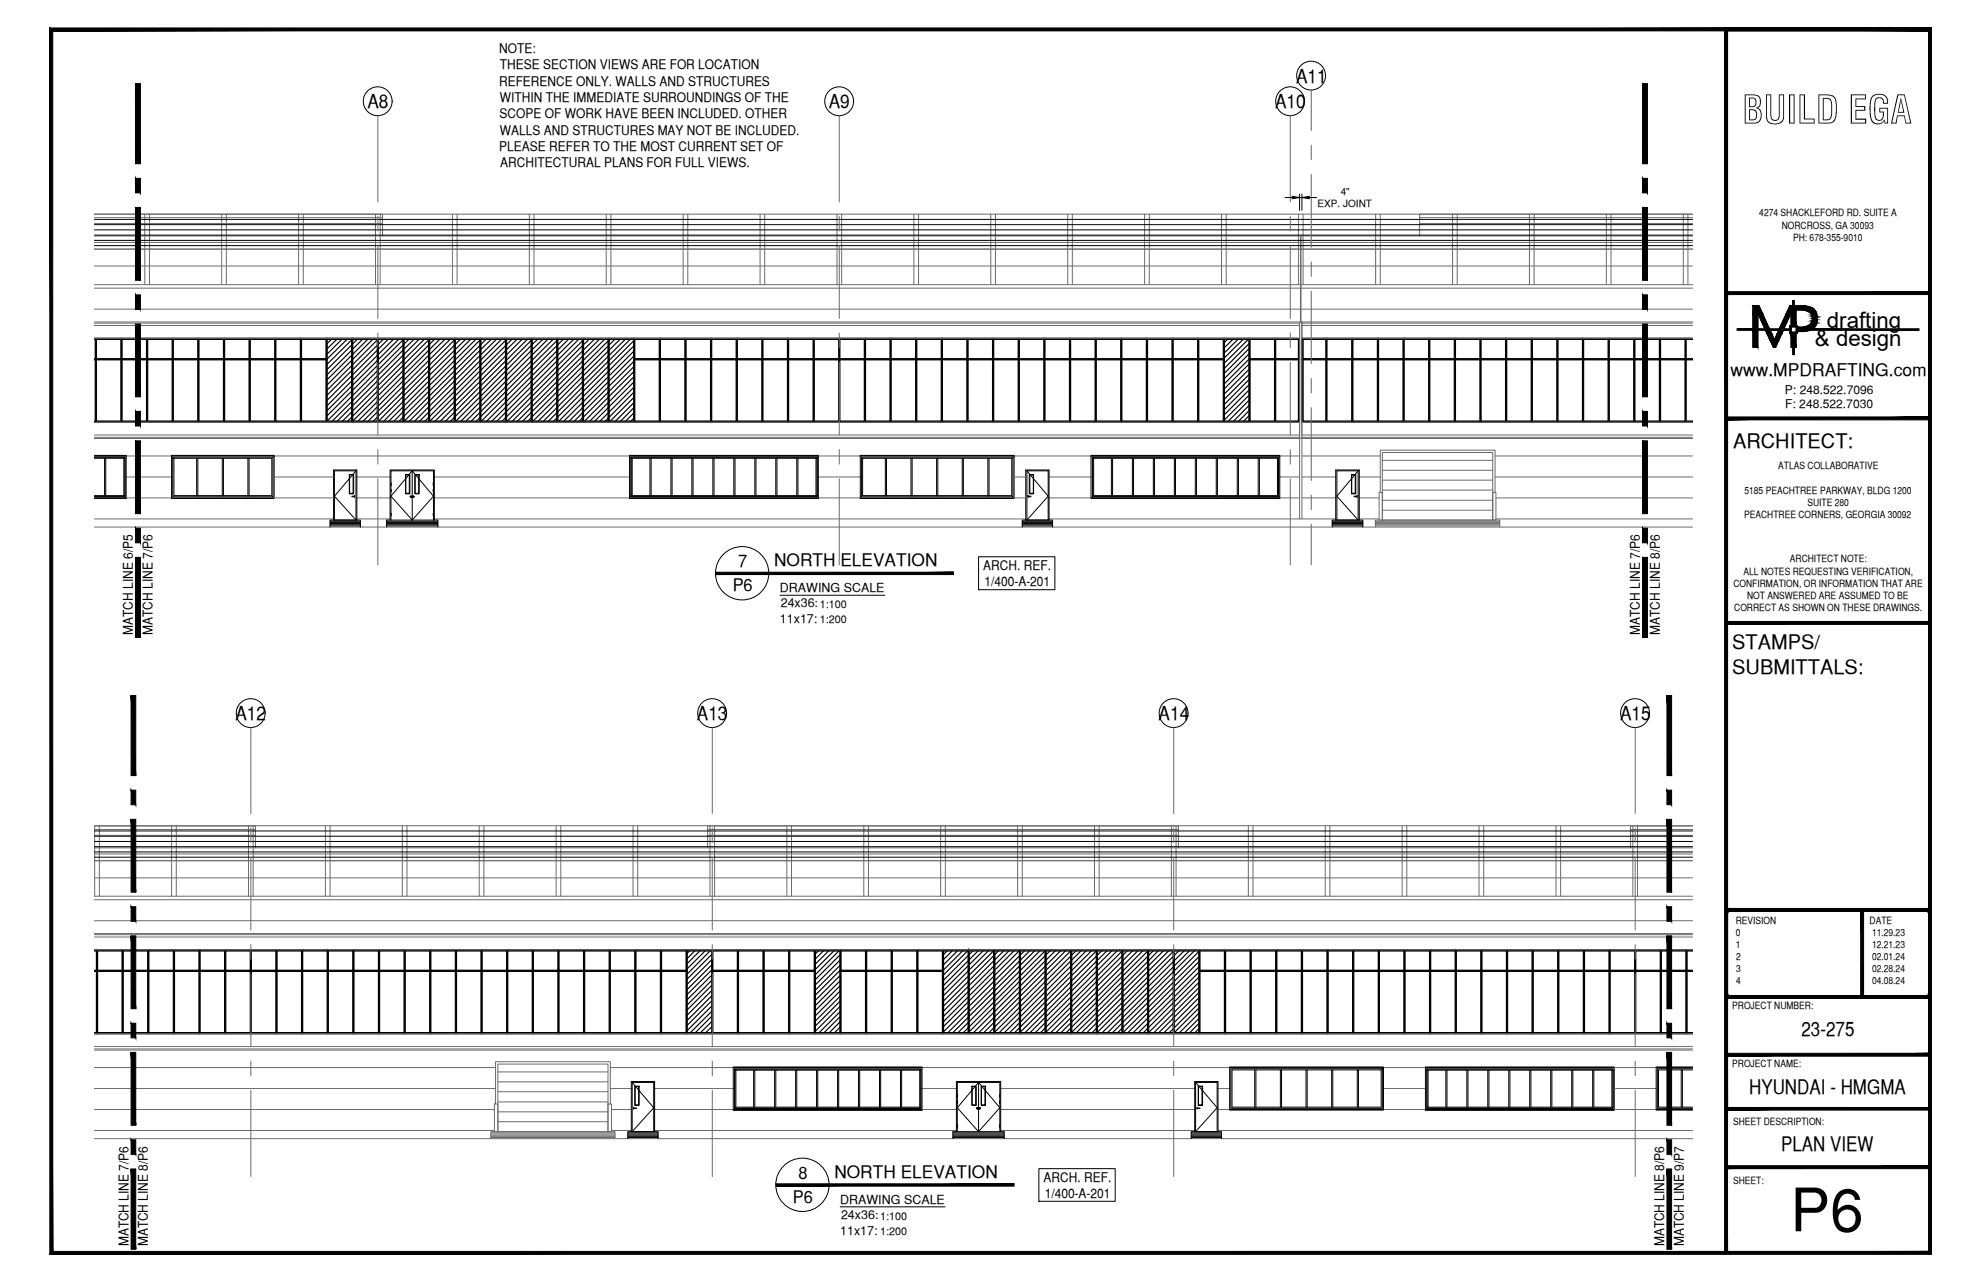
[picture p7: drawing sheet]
<svg xmlns="http://www.w3.org/2000/svg" width="432mm" height="279mm" viewBox="0 0 432 279" stroke-linecap="round" stroke-linejoin="round" font-family="sans-serif">
<defs><g id="words">
<text font-size="13.1" x="390.2" y="268.4">P6</text>
<text font-size="8.5" x="379.8" y="26.9">BUILD EGA</text>
<g font-size="4.9">
<text x="398.2" y="71.5">drafting</text>
<text x="395.6" y="75.5">&amp; design</text>
</g>
<g font-size="4.4">
<text x="377.8" y="97.5">ARCHITECT:</text>
<text x="377.6" y="141.5">STAMPS/</text>
<text x="377.6" y="146.9">SUBMITTALS:</text>
<text x="392.7" y="225.8">23-275</text>
<text x="381.3" y="238.5">HYUNDAI - HMGMA</text>
<text x="388.2" y="250.8">PLAN VIEW</text>
</g>
<g font-size="4.2">
<text x="80.1" y="23.6">A8</text>
<text x="180.7" y="23.6">A9</text>
<text x="277.9" y="23.6">A10</text>
<text x="282.5" y="18">A11</text>
<text x="51.3" y="157">A12</text>
<text x="151.9" y="156.9">A13</text>
<text x="252.5" y="157">A14</text>
<text x="353.1" y="156.9">A15</text>
</g>
<g font-size="3.8">
<text x="377.2" y="82">www.MPDRAFTING.com</text>
<text x="160.9" y="123.6">7</text>
<text x="168.7" y="123.4">NORTH ELEVATION</text>
<text x="159.7" y="128.8">P6</text>
<text x="174.1" y="256.9">8</text>
<text x="181.9" y="256.7">NORTH ELEVATION</text>
<text x="172.8" y="262.1">P6</text>
</g>
<g font-size="2.9">
<text x="108.8" y="11.6">NOTE:</text>
<text x="109" y="15.1">THESE SECTION VIEWS ARE FOR LOCATION</text>
<text x="108.8" y="18.7">REFERENCE ONLY. WALLS AND STRUCTURES</text>
<text x="109" y="22.2">WITHIN THE IMMEDIATE SURROUNDINGS OF THE</text>
<text x="108.9" y="25.8">SCOPE OF WORK HAVE BEEN INCLUDED. OTHER</text>
<text x="109" y="29.3">WALLS AND STRUCTURES MAY NOT BE INCLUDED.</text>
<text x="108.8" y="32.9">PLEASE REFER TO THE MOST CURRENT SET OF</text>
<text x="109" y="36.4">ARCHITECTURAL PLANS FOR FULL VIEWS.</text>
<text x="214.3" y="124.3">ARCH. REF.</text>
<text x="214.6" y="127.8">1/400-A-201</text>
<text x="29" y="138.4" transform="rotate(-90 29 138.4)">MATCH LINE 6/P5</text>
<text x="33.3" y="138.4" transform="rotate(-90 33.3 138.4)">MATCH LINE 7/P6</text>
<text x="357.4" y="138.4" transform="rotate(-90 357.4 138.4)">MATCH LINE 7/P6</text>
<text x="361.8" y="138.4" transform="rotate(-90 361.8 138.4)">MATCH LINE 8/P6</text>
<text x="227.5" y="257.6">ARCH. REF.</text>
<text x="227.7" y="261">1/400-A-201</text>
<text x="28" y="271.7" transform="rotate(-90 28 271.7)">MATCH LINE 7/P6</text>
<text x="32.3" y="271.7" transform="rotate(-90 32.3 271.7)">MATCH LINE 8/P6</text>
<text x="362.8" y="271.7" transform="rotate(-90 362.8 271.7)">MATCH LINE 8/P6</text>
<text x="367" y="271.7" transform="rotate(-90 367 271.7)">MATCH LINE 9/P7</text>
</g>
<g font-size="2.7">
<text x="170" y="129.1">DRAWING SCALE</text>
<text x="170" y="135.7">11x17:</text>
<text x="170.2" y="132.4">24x36:</text>
<text x="183.1" y="262.4">DRAWING SCALE</text>
<text x="183.1" y="269">11x17:</text>
<text x="183.3" y="265.7">24x36:</text>
</g>
<g font-size="2.6">
<text x="389.1" y="85.8">P: 248.522.7096</text>
<text x="389.1" y="89">F: 248.522.7030</text>
</g>
<g font-size="2.4">
<text x="178.7" y="132.5">1:100</text>
<text x="178.7" y="135.8">1:200</text>
<text x="191.8" y="265.8">1:100</text>
<text x="191.8" y="269">1:200</text>
</g>
<g font-size="2.2">
<text x="287.2" y="45.1">EXP. JOINT</text>
<text x="292.2" y="42.5">4&quot;</text>
<text x="383.5" y="47.1">4274 SHACKLEFORD RD. SUITE A</text>
<text x="388.4" y="49.8">NORCROSS, GA 30093</text>
<text x="390.8" y="52.5">PH: 678-355-9010</text>
<text x="380.2" y="107.6">5185 PEACHTREE PARKWAY, BLDG 1200</text>
<text x="387.6" y="102.3">ATLAS COLLABORATIVE</text>
<text x="380.2" y="113">PEACHTREE CORNERS, GEORGIA 30092</text>
<text x="394" y="110.3">SUITE 280</text>
<text x="380" y="125.2">ALL NOTES REQUESTING VERIFICATION,</text>
<text x="390.1" y="122.6">ARCHITECT NOTE:</text>
<text x="377.8" y="127.9">CONFIRMATION, OR INFORMATION THAT ARE</text>
<text x="380.8" y="130.6">NOT ANSWERED ARE ASSUMED TO BE</text>
<text x="378" y="133.2">CORRECT AS SHOWN ON THESE DRAWINGS.</text>
<text x="378.3" y="201.3">REVISION</text>
<text x="378.4" y="204">0</text>
<text x="407.5" y="201.3">DATE</text>
<text x="408" y="204">11.29.23</text>
<text x="378.3" y="206.6">1</text>
<text x="378.5" y="209.2">2</text>
<text x="408" y="206.6">12.21.23</text>
<text x="408" y="209.2">02.01.24</text>
<text x="378.5" y="211.9">3</text>
<text x="378.5" y="214.5">4</text>
<text x="408" y="211.9">02.28.24</text>
<text x="408" y="214.5">04.08.24</text>
<text x="377.6" y="219.9">PROJECT NUMBER:</text>
<text x="377.6" y="232.5">PROJECT NAME:</text>
<text x="377.8" y="245.2">SHEET DESCRIPTION:</text>
<text x="377.8" y="257.9">SHEET:</text>
</g>
</g></defs>
<!-- layer: LIGHT_2 -->
<g fill="none" stroke="#6c6c6c" stroke-width=".22">
<path d="M20.6 46.7h62.8v4.7M20.6 48.7h62.8M20.6 47.4h62.8M20.6 52.8h262.9M20.6 54.3h262.9M20.6 58h262.9M20.6 51.4h348.3M283.5 51.4v18.8M283.6 52.8h85.3M283.6 54.3h85.3M283.6 58h85.3M283.6 51.4v18.8"/>
<path d="M309.4 48.7h59.5M309.4 47.4h59.5M368.9 46.7h-59.5v4.7M20.6 70.2h262.7v3.5h-262.7M20.6 62.8h262.9M20.6 62h262.9M20.6 67.4h348.3M20.6 70.9h262.7M20.6 70.4h262.7M283.3 70.2h.5v25.4h-.5zM283.6 62.8h85.3M283.6 62h85.3"/>
<path d="M283.8 70.9h85.1M283.8 70.4h85.1M368.9 70.2h-85.1v3.5h85.1M20.6 92h262.7v3.6h-262.7M20.6 95.3h262.7M20.6 94.8h262.7M27.5 99.4h9.9M59.8 99.4h77.4M178.4 99.4h9.1M221 99.4h16.8M279 99.4h4.3M283.3 95.6v17.5"/>
<path d="M283.8 99.4h17.1M283.8 95.3h85.1M283.8 94.8h85.1M283.8 95.6v17.5M301.3 98.6h24.1v14.7h-24.1zM325.9 99.4h43M368.9 92h-85.1v3.6h85.1M20.6 113.1h52.1M20.6 114.9h348.3M27.5 108.5h9.9M27.5 103.9h9.9M59.8 108.5h12.9"/>
<path d="M59.8 103.9h12.9M77.8 113.1h7.2M77.8 108.5h7.2M77.8 103.9h7.2M94.7 113.1h128.9M94.7 108.5h42.5M94.7 103.9h42.5M178.4 108.5h9.1M178.4 103.9h9.1M221 108.5h2.6M221 103.9h2.6M228.7 113.1h62.4"/>
<path d="M228.7 108.5h9.1M228.7 103.9h9.1M266.5 108.5h16.8M279 103.9h4.3M283.8 108.5h7.3M283.8 103.9h7.3M296.3 113.1h4.3M296.3 108.5h4.3M296.3 103.9h4.6M299.8 114.9v-1.6h27.1v1.6M299.8 113.6h27.1M299.8 113.9h27.1"/>
<path d="M299.8 114.1h27.1M299.8 114.4h27.1M299.8 114.6h27.1M300.6 107.3h.7v6h-.7zM300.9 107.3v-9.2h25v9.2M301.3 111.2h24.1M301.3 109h24.1M301.3 106.8h24.1M301.3 104.6h24.1M301.3 102.5h24.1M301.3 100.3h24.1M325.4 107.3h.7v6h-.7z"/>
<path d="M325.9 103.9h43M326.1 113.1h42.8M326.1 108.5h42.8M20.6 196.1h348.3M20.6 195.3h348.3M20.6 180h35.1v4.8M20.6 182.1h35.1M20.6 186.1h348.3M20.6 187.6h348.3M20.6 191.3h348.3M20.6 180.8h35.1M20.6 184.8h348.3"/>
<path d="M154.2 184.8v-4.8h102.7v4.8M154.2 182.1h102.7M154.2 180.8h102.7M355.4 182.1h13.5M355.4 180.8h13.5M368.9 180h-13.5v4.8M20.6 200.7h348.3M20.6 203.5h348.3M20.6 207h348.3M20.6 204.2h348.3M20.6 203.7h348.3M20.6 237.2h87.4"/>
<path d="M20.6 232.7h87.4M20.6 228.9h348.3M20.6 225.3h348.3M20.6 228.6h348.3M20.6 228.1h348.3M108.5 231.9h24v14.7h-24zM108.5 237.9h24M108.5 235.8h24M108.5 233.6h24M133 237.2h4.6M133 232.7h26.8M142.7 237.2h17.1"/>
<path d="M201 237.2h7.5M201 232.7h67M218.1 237.2h42.3M265.5 237.2h2.5M301.6 237.2h9.1M301.6 232.7h9.1M351.9 237.2h9.1M351.9 232.7h9.1M20.6 248.2h348.3M20.6 246.4h87.2M20.6 241.8h87.2M107 248.2v-1.6h27v1.6"/>
<path d="M107 246.9h27M107 247.1h27M107 247.4h27M107 247.6h27M107 247.9h27M107.8 240.6h.7v6h-.7zM108 240.6v-9.2h25v9.2M108.5 244.5h24M108.5 242.3h24M108.5 240.2h24M132.5 240.6h.8v6h-.8zM133.3 246.4h4.3"/>
<path d="M133.3 241.8h4.3M142.7 246.4h65.8M142.7 241.8h17.1M201 241.8h7.5M218.1 246.4h42.3M218.1 241.8h42.3M265.5 246.4h103.4M265.5 241.8h2.5M301.6 241.8h9.1M351.9 241.8h9.1"/>
</g>
<!-- layer: XR-ELEVATION(400)$0$A-ELEV-WIN -->
<g fill="none" stroke="#000" stroke-width=".22">
<path d="M20.6 99.6h6.6v8.7h-6.6M20.6 99.3h6.9v.1M37.4 99.4v-.1h22.4v.1M37.7 99.6h21.8v8.7h-21.8zM37.9 99.9h21.3v8.1h-21.3zM137.2 99.4v-.1h41.2v.1M137.5 99.6h40.6v8.7h-40.6zM187.5 99.4v-.1h33.5v.1M187.8 99.6h33v8.7h-33zM188 99.9h32.5v8.1h-32.5zM237.8 99.4v-.1h41.2v.1M238.1 99.6h40.6v8.7h-40.6z"/>
<path d="M27.5 108.5v.1h-6.9M37.4 108.5v.1h22.4v-.1M137.2 108.5v.1h41.2v-.1M187.5 108.5v.1h33.5v-.1M237.8 108.5v.1h41.2v-.1M159.8 232.7v-.2h41.2v.2M160.1 233h40.6v8.6h-40.6zM268 232.7v-.2h33.6v.2M268.3 232.9h33v8.7h-33zM268.5 233.2h32.6v8.1h-32.6zM310.7 232.7v-.2h41.2v.2M311 233h40.6v8.6h-40.6z"/>
<path d="M368.9 232.5h-7.9v.2M368.9 232.9h-7.6v8.7h7.6M368.9 233.2h-7.4v8.1h7.4M159.8 241.8v.2h41.2v-.2M268 241.8v.1h33.6v-.1M310.7 241.8v.2h41.2v-.2M361 241.8v.1h7.9"/>
</g>
<!-- layer: XR-ELEVATION(400)$0$XR-ELEVATION(400)$0$A-ELEV-OUT3 -->
<path d="M20.6 99.4h6.9v9.1h-6.9M37.4 99.4h22.4v9.1h-22.4zM137.2 99.4h41.2v9.1h-41.2zM187.5 99.4h33.5v9.1h-33.5zM237.8 99.4h41.2v9.1h-41.2zM159.8 232.7h41.2v9.1h-41.2zM268 232.7h33.6v9.1h-33.6zM310.7 232.7h41.2v9.1h-41.2zM368.9 232.7h-7.9v9.1h7.9" fill="none" stroke="#000" stroke-width=".22"/>
<!-- layer: XR-ELEVATION(400)$0$A-WIN -->
<g fill="none" stroke="#000" stroke-width=".22">
<path d="M20.6 99.6h6.6v8.7h-6.6M20.6 99.9h6.6M22.8 99.9v8.1M23.1 99.9v8.1M27 99.9v8.1M42.9 99.9v8.1M43.1 99.9v8.1M48.5 99.9v8.1M48.7 99.9v8.1M54 99.9v8.1M54.3 99.9v8.1M137.5 99.6h40.6v8.7h-40.6z"/>
<path d="M137.5 99.9h40.6M137.8 99.9v8.1M141.7 99.9v8.1M141.9 99.9v8.1M146.2 99.9v8.1M146.5 99.9v8.1M150.8 99.9v8.1M151.1 99.9v8.1M155.4 99.9v8.1M155.6 99.9v8.1M160 99.9v8.1M160.2 99.9v8.1"/>
<path d="M164.5 99.9v8.1M164.8 99.9v8.1M169.1 99.9v8.1M169.4 99.9v8.1M173.7 99.9v8.1M173.9 99.9v8.1M177.9 99.9v8.1M193 99.9v8.1M193.2 99.9v8.1M198.6 99.9v8.1M198.8 99.9v8.1M204.2 99.9v8.1"/>
<path d="M204.4 99.9v8.1M209.7 99.9v8.1M210 99.9v8.1M215.3 99.9v8.1M215.6 99.9v8.1M238.1 99.6h40.6v8.7h-40.6zM238.1 99.9h40.6M238.4 99.9v8.1M242.3 99.9v8.1M242.5 99.9v8.1M246.8 99.9v8.1M247.1 99.9v8.1"/>
<path d="M251.4 99.9v8.1M251.7 99.9v8.1M256 99.9v8.1M256.2 99.9v8.1M260.5 99.9v8.1M260.8 99.9v8.1M265.1 99.9v8.1M265.4 99.9v8.1M269.7 99.9v8.1M269.9 99.9v8.1M274.3 99.9v8.1M274.5 99.9v8.1"/>
<path d="M278.4 99.9v8.1M20.6 108h6.6M137.5 108h40.6M238.1 108h40.6M160.1 233h40.6v8.6h-40.6zM160.1 233.2h40.6M160.4 233.2v8.1M164.3 233.2v8.1M164.5 233.2v8.1M168.8 233.2v8.1M169.1 233.2v8.1M173.4 233.2v8.1"/>
<path d="M173.7 233.2v8.1M178 233.2v8.1M178.2 233.2v8.1M182.6 233.2v8.1M182.8 233.2v8.1M187.1 233.2v8.1M187.4 233.2v8.1M191.7 233.2v8.1M192 233.2v8.1M196.3 233.2v8.1M196.5 233.2v8.1M200.5 233.2v8.1"/>
<path d="M273.5 233.2v8.1M273.7 233.2v8.1M279.1 233.2v8.1M279.3 233.2v8.1M284.7 233.2v8.1M284.9 233.2v8.1M290.3 233.2v8.1M290.5 233.2v8.1M295.8 233.2v8.1M296.1 233.2v8.1M311 233h40.6v8.6h-40.6zM311 233.2h40.6"/>
<path d="M311.3 233.2v8.1M315.2 233.2v8.1M315.4 233.2v8.1M319.7 233.2v8.1M320 233.2v8.1M324.3 233.2v8.1M324.5 233.2v8.1M328.9 233.2v8.1M329.1 233.2v8.1M333.4 233.2v8.1M333.7 233.2v8.1M338 233.2v8.1"/>
<path d="M338.3 233.2v8.1M342.6 233.2v8.1M342.8 233.2v8.1M347.2 233.2v8.1M347.4 233.2v8.1M351.3 233.2v8.1M366.5 233.2v8.1M366.7 233.2v8.1M160.1 241.3h40.6M311 241.3h40.6"/>
</g>
<!-- layer: XR-ELEVATION(400)$0$A-STR -->
<path d="M71.9 114.9v-1.6h6.6v1.6M222.8 114.9v-1.6h6.6v1.6M290.4 114.9v-1.6h6.7v1.6M136.8 248.2v-1.6h6.6v1.6M259.7 248.2v-1.6h6.6v1.6" fill="none" stroke="#000" stroke-width=".22"/>
<!-- layer: XR-ELEVATION(400)$0$A-ELEV-OUT3 -->
<path d="M72.7 113.3v-10.9h5.1v10.9M85 113.3v-10.9h9.7v10.9M223.6 113.3v-10.9h5.1v10.9M291.1 113.3v-10.9h5.2v10.9M137.6 246.6v-10.9h5.1v10.9M208.5 246.6v-10.9h9.6v10.9M260.4 246.6v-10.9h5.1v10.9" fill="none" stroke="#000" stroke-width=".22"/>
<!-- layer: XR-ELEVATION(400)$0$A-DOOR -->
<g fill="none" stroke="#000" stroke-width=".22">
<path d="M72.7 113.3h5.1M72.9 113.3v-10.7h4.7v10.7M76.1 103.4h1v4.2h-1zM76.2 103.5h.8v4h-.8zM76.7 108.2h.1M76.7 108.3h.6M76.7 108.1h.6M77.3 108.2h.1M77.3 108.5h.1M84.3 114.9v-1.6h11.1v1.6M85.2 111.9v.5M85.2 105.3v.5"/>
<path d="M85.2 106.7v.4M88.4 103.4h.9v4.2h-.9zM88.5 103.5h.7v4h-.7zM89.4 108.3h.5M89.6 108.1v.4M89.9 102.6h-4.7v10.7M89.9 102.6h4.6v10.7M89.9 102.6v10.7M89.9 108.3h.4M90.1 108.1v.4M90.4 103.4h1v4.2h-1zM90.5 103.5h.7v4h-.7z"/>
<path d="M94.5 111.9v.5M94.5 105.3v.5M94.5 106.7v.4M223.6 113.3h5.1M223.8 113.3v-10.7h4.7v10.7M224.1 108.2h.1M224.1 108.5h.1M224.1 108.3h.6M224.1 108.1h.6M224.3 103.4h1v4.2h-1zM224.5 103.5h.7v4h-.7zM224.7 108.2h.1"/>
<path d="M291.1 113.3h5.2M291.4 113.3v-10.7h4.6v10.7M294.6 103.4h.9v4.2h-.9zM294.6 103.5h.8v4h-.8zM295.1 108.2h.1M295.1 108.3h.7M295.1 108.1h.7M295.8 108.2h.1M295.8 108.5h.1M138.4 236.7h.9v4.2h-.9zM138.4 236.8h.8v4h-.8zM208.7 238.6v.5"/>
<path d="M208.7 240v.5M211.8 236.7h1v4.2h-1zM211.9 236.8h.8v4h-.8zM213.3 235.9h-4.6v10.7M213.3 235.9h4.6v10.7M213.3 235.9v10.7M213.9 236.7h.9v4.2h-.9zM213.9 236.8h.8v4h-.8zM217.9 238.6v.5M217.9 240v.5M261.2 236.7h.9v4.2h-.9zM261.2 236.8h.8v4h-.8z"/>
<path d="M137.6 246.6h5.1M137.8 246.6v-10.7h4.7v10.7M138.1 241.5h.1M138.1 241.5h.6M138.1 241.7h.1M138.1 241.6h.6M207.7 248.2v-1.6h11.2v1.6M208.7 245.2v.5M212.9 241.6h.3M213 241.4v.4M213.4 241.6h.3M213.6 241.4v.4"/>
<path d="M217.9 245.2v.5M260.4 246.6h5.1M260.6 246.6v-10.7h4.7v10.7M260.9 241.5h.1M260.9 241.5h.7M260.9 241.7h.1M260.9 241.6h.7"/>
<circle cx="89.6" cy="108.2" r=".16"/>
<circle cx="90.1" cy="108.2" r=".16"/>
<circle cx="213" cy="241.5" r=".16"/>
<circle cx="213.5" cy="241.5" r=".16"/>
</g>
<!-- layer: XR-ELEVATION(400)$0$A-ELEV-WIN-OPEN -->
<path d="M77.6 102.6l-4.7 5.5 4.7 5.2M89.9 102.6l4.6 5.5-4.6 5.2-4.7-5.2zM223.8 102.6l4.7 5.5-4.7 5.2M296 102.6l-4.6 5.5 4.6 5.2M137.8 235.9l4.7 5.5-4.7 5.2M213.3 235.9l4.6 5.5-4.6 5.2-4.6-5.2zM260.6 235.9l4.7 5.5-4.7 5.2" fill="none" stroke="#000" stroke-width=".22"/>
<!-- layer: XR-ELEVATION(400)$0$A-ELEV-OUT1 -->
<g fill="none" stroke="#000" stroke-width=".22">
<path d="M71.9 113.6h6.6M71.9 113.9h6.6M71.9 114.1h6.6M71.9 114.4h6.6M71.9 114.6h6.6M84.3 113.6h11.1M84.3 113.9h11.1M84.3 114.1h11.1M84.3 114.4h11.1M84.3 114.6h11.1M222.8 113.6h6.6M222.8 113.9h6.6"/>
<path d="M222.8 114.1h6.6M222.8 114.4h6.6M222.8 114.6h6.6M290.4 113.6h6.7M290.4 113.9h6.7M290.4 114.1h6.7M290.4 114.4h6.7M290.4 114.6h6.7M136.8 246.9h6.6M136.8 247.1h6.6M136.8 247.4h6.6M136.8 247.6h6.6"/>
<path d="M136.8 247.9h6.6M207.7 246.9h11.2M207.7 247.1h11.2M207.7 247.4h11.2M207.7 247.6h11.2M207.7 247.9h11.2M259.7 246.9h6.6M259.7 247.1h6.6M259.7 247.4h6.6M259.7 247.6h6.6M259.7 247.9h6.6"/>
</g>
<!-- layer: XR-ELEVATION(400)$0$A-ELEV-OUT4 -->
<g fill="none" stroke="#6c6c6c" stroke-width=".22">
<path d="M20.6 46.7h348.3M20.6 54.3h348.3M31.6 46.7v15.3M32.6 46.7v15.3M48.3 46.7v15.3M49.3 46.7v15.3M65.1 46.7v15.3M66.1 46.7v15.3M81.9 46.7v15.3M82.9 46.7v15.3M98.6 46.7v15.3M99.6 46.7v15.3"/>
<path d="M115.4 46.7v15.3M116.4 46.7v15.3M132.1 46.7v15.3M133.2 46.7v15.3M148.9 46.7v15.3M149.9 46.7v15.3M165.7 46.7v15.3M166.7 46.7v15.3M182.4 46.7v15.3M183.5 46.7v15.3M199.2 46.7v15.3M200.2 46.7v15.3"/>
<path d="M216 46.7v15.3M217 46.7v15.3M232.7 46.7v15.3M233.7 46.7v15.3M249.5 46.7v15.3M250.5 46.7v15.3M266.3 46.7v15.3M267.3 46.7v15.3M283 46.7v15.3M284 46.7v15.3M299.8 46.7v15.3M300.9 46.7v15.3"/>
<path d="M316.6 46.7v15.3M317.6 46.7v15.3M333.4 46.7v15.3M334.4 46.7v15.3M350.1 46.7v15.3M351.2 46.7v15.3M366.9 46.7v15.3M367.9 46.7v15.3M20.6 180h348.3M20.6 180v15.3M21.7 180v15.3M37.4 180v15.3"/>
<path d="M38.4 180v15.3M54.2 180v15.3M55.2 180v15.3M70.9 180v15.3M71.9 180v15.3M87.7 180v15.3M88.7 180v15.3M104.5 180v15.3M105.5 180v15.3M121.2 180v15.3M122.2 180v15.3M138 180v15.3"/>
<path d="M139 180v15.3M154.7 180v15.3M155.8 180v15.3M171.5 180v15.3M172.5 180v15.3M188.3 180v15.3M189.3 180v15.3M205 180v15.3M206.1 180v15.3M221.8 180v15.3M222.8 180v15.3M238.6 180v15.3"/>
<path d="M239.6 180v15.3M255.3 180v15.3M256.3 180v15.3M272.1 180v15.3M273.1 180v15.3M288.9 180v15.3M289.9 180v15.3M305.6 180v15.3M306.6 180v15.3M322.4 180v15.3M323.4 180v15.3M339.2 180v15.3"/>
<path d="M340.2 180v15.3M355.9 180v15.3M356.9 180v15.3M20.6 187.6h348.3"/>
</g>
<path d="M20.6 47.8h348.3M20.6 49h348.3M20.6 50.1h348.3M20.6 51.2h348.3M20.6 52.4h348.3M20.6 53.5h348.3M20.6 181.1h348.3M20.6 182.2h348.3M20.6 183.4h348.3M20.6 184.5h348.3M20.6 185.7h348.3M20.6 186.8h348.3" fill="none" stroke="#000" stroke-width=".22"/>
<!-- layer: HEAVY_2 -->
<g fill="none" stroke="#000" stroke-width=".25">
<path d="M20.6 73.7h262.7v18.3h-262.7M20.6 73.9h262.5v18h-262.5M20.6 74h262.4v17.8h-262.4M20.6 78.4h50.7M20.6 78.2h50.7M20.6 78.3h50.6M20.8 73.7v18.3M20.9 73.7v18.3M21 73.7v18.3M26.4 73.7v18.3M26.5 73.7v18.3M26.6 73.7v18.3"/>
<path d="M31.9 73.7v18.3M32.1 73.7v18.3M32.2 73.7v18.3M37.5 73.7v18.3M37.7 73.7v18.3M37.8 73.7v18.3M43.1 73.7v18.3M43.2 73.7v18.3M43.4 73.7v18.3M48.7 73.7v18.3M48.8 73.7v18.3M49 73.7v18.3"/>
<path d="M54.3 73.7v18.3M54.4 73.7v18.3M54.5 73.7v18.3M59.9 73.7v18.3M60 73.7v18.3M60.1 73.7v18.3M65.5 73.7v18.3M65.6 73.7v18.3M65.7 73.7v18.3M71.1 73.7v18.3M71.2 73.7v18.3M71.3 73.7v18.3"/>
<path d="M71.4 73.7l-.2 .2M72.5 73.7l-1.3 1.3M73.7 73.7l-2.5 2.4M74.7 73.7l-3.5 3.6M75.9 73.7l-4.7 4.7M76.6 73.7v18.3l18.3-18.3M76.8 73.7v18.3M76.9 73.7v18.3M77 73.7l-5.8 5.8M78.1 73.7l-6.9 6.9M79.2 73.7l-8 8.1M80.4 73.7l-9.2 9.2"/>
<path d="M81.5 73.7l-10.3 10.3M82.2 73.7v18.3M82.4 73.7v18.3M82.5 73.7v18.3M82.6 73.7l-11.4 11.5M83.8 73.7l-12.6 12.5M84.8 73.7l-13.6 13.7M86 73.7l-14.8 14.8M87.1 73.7l-15.9 15.9M87.8 73.7v18.3M87.9 73.7v18.3M88.1 73.7v18.3"/>
<path d="M88.2 73.7l-17 17M89.3 73.7l-18.1 18.2M90.5 73.7l-18.3 18.3M91.6 73.7l-18.3 18.3M92.7 73.7l-18.3 18.3M93.4 73.7v18.3M93.5 73.7v18.3M93.7 73.7v18.3M93.9 73.7l-18.3 18.3M96.1 73.7l-18.3 18.3M97.2 73.7l-18.3 18.3M98.4 73.7l-18.4 18.3"/>
<path d="M99 73.7v18.3M99.1 73.7v18.3l18.3-18.3M99.3 73.7v18.3M99.4 73.7l-18.2 18.3M100.6 73.7l-18.3 18.3M101.7 73.7l-18.3 18.3M102.8 73.7l-18.3 18.3M103.9 73.7l-18.2 18.3M104.6 73.7v18.3M104.7 73.7v18.3l18.3-18.3M104.8 73.7v18.3M105.1 73.7l-18.3 18.3"/>
<path d="M106.2 73.7l-18.3 18.3M107.3 73.7l-18.3 18.3M108.5 73.7l-18.3 18.3M109.5 73.7l-18.3 18.3M110.2 73.7v18.3M110.3 73.7v18.3M110.4 73.7v18.3M110.7 73.7l-18.3 18.3M111.8 73.7l-18.3 18.2M112.9 73.7l-18.3 18.3M114 73.7l-18.2 18.3M115.2 73.7l-18.3 18.3"/>
<path d="M115.8 73.7v18.3M115.9 73.7v18.3M116 73.7v18.3M116.3 73.7l-18.3 18.3M118.6 73.7l-18.3 18.3M119.6 73.7l-18.3 18.3M120.8 73.7l-18.3 18.3M121.3 73.7v18.3M121.5 73.7v18.3M121.6 73.7v18.3l16.6-16.7M121.9 73.7l-18.3 18.3M124.1 73.7l-18.2 18.3"/>
<path d="M125.3 73.7l-18.3 18.3M126.4 73.7l-18.3 18.3M126.9 73.7v18.3M127.1 73.7v18.3M127.2 73.7v18.3l11-11.1M127.5 73.7l-18.3 18.3M128.7 73.7l-18.3 18.3M129.8 73.7l-18.4 18.3M130.9 73.7l-18.3 18.3M132 73.7l-18.3 18.3M132.5 73.7v18.3M132.7 73.7v18.3"/>
<path d="M132.8 73.7v18.3l5.4-5.4M133.2 73.7l-18.3 18.3M134.2 73.7l-18.2 18.3M135.4 73.7l-18.3 18.3M136.5 73.7l-18.3 18.3M137.6 73.7l-18.3 18.3M138.1 78.4h128.8M138.1 78.2h128.8M138.1 73.7v18.3M138.2 78.3h128.6M138.2 74.2l-17.7 17.8M138.2 76.5l-15.5 15.5"/>
<path d="M138.2 77.5l-14.4 14.5M138.2 78.7l-13.2 13.3M138.2 79.8l-12.2 12.2M138.2 73.7v18.3M138.4 73.7v18.3M143.7 73.7v18.3M143.8 73.7v18.3M144 73.7v18.3M149.3 73.7v18.3M149.4 73.7v18.3M149.5 73.7v18.3M154.9 73.7v18.3"/>
<path d="M155 73.7v18.3M155.1 73.7v18.3M160.5 73.7v18.3M160.6 73.7v18.3M160.7 73.7v18.3M166.1 73.7v18.3M166.2 73.7v18.3M166.3 73.7v18.3M171.6 73.7v18.3M171.8 73.7v18.3M171.9 73.7v18.3M177.2 73.7v18.3"/>
<path d="M177.4 73.7v18.3M177.5 73.7v18.3M182.8 73.7v18.3M182.9 73.7v18.3M183.1 73.7v18.3M188.4 73.7v18.3M188.5 73.7v18.3M188.7 73.7v18.3M194 73.7v18.3M194.1 73.7v18.3M194.2 73.7v18.3M199.6 73.7v18.3"/>
<path d="M199.7 73.7v18.3M199.8 73.7v18.3M205.2 73.7v18.3M205.3 73.7v18.3M205.4 73.7v18.3M210.8 73.7v18.3M210.9 73.7v18.3M211 73.7v18.3M216.3 73.7v18.3M216.5 73.7v18.3M216.6 73.7v18.3M221.9 73.7v18.3"/>
<path d="M222.1 73.7v18.3M222.2 73.7v18.3M227.5 73.7v18.3M227.6 73.7v18.3M227.8 73.7v18.3M233.1 73.7v18.3M233.2 73.7v18.3M233.4 73.7v18.3M238.7 73.7v18.3M238.8 73.7v18.3M239 73.7v18.3M244.3 73.7v18.3"/>
<path d="M244.4 73.7v18.3M244.5 73.7v18.3M249.9 73.7v18.3M250 73.7v18.3M250.1 73.7v18.3M255.5 73.7v18.3M255.6 73.7v18.3M255.7 73.7v18.3M261 73.7v18.3M261.2 73.7v18.3M261.3 73.7v18.3M266.6 73.7v18.3"/>
<path d="M266.8 73.7v18.3M266.8 79.2l5.6-5.5v18.3M266.9 73.7v18.3M267.8 73.7l-1 1M269 73.7l-2.2 2.2M270.1 73.7l-3.3 3.3M271.2 73.7l-4.4 4.4M272.2 78.4h11.1M272.2 78.2h11.1M272.2 73.7v18.3M272.4 78.3h10.7M272.4 74.8l-5.6 5.6"/>
<path d="M272.4 75.9l-5.6 5.6M272.4 77l-5.6 5.6M272.4 78.2l-5.6 5.6M272.4 79.2l-5.6 5.6M272.5 73.7v18.3M277.8 73.7v18.3M277.9 73.7v18.3M278.1 73.7v18.3M283.8 78.4h85.1M283.8 78.2h85.1M283.8 78.3h85.1M289 73.7v18.3"/>
<path d="M289.1 73.7v18.3M289.2 73.7v18.3M294.6 73.7v18.3M294.8 73.7v18.3M294.9 73.7v18.3M300.2 73.7v18.3M300.4 73.7v18.3M300.5 73.7v18.3M305.8 73.7v18.3M305.9 73.7v18.3M306.1 73.7v18.3M311.4 73.7v18.3"/>
<path d="M311.5 73.7v18.3M311.7 73.7v18.3M317 73.7v18.3M317.1 73.7v18.3M317.2 73.7v18.3M322.6 73.7v18.3M322.7 73.7v18.3M322.8 73.7v18.3M328.2 73.7v18.3M328.3 73.7v18.3M328.4 73.7v18.3M333.8 73.7v18.3"/>
<path d="M333.9 73.7v18.3M334 73.7v18.3M339.3 73.7v18.3M339.5 73.7v18.3M339.6 73.7v18.3M344.9 73.7v18.3M345.1 73.7v18.3M345.2 73.7v18.3M350.5 73.7v18.3M350.6 73.7v18.3M350.8 73.7v18.3M356.1 73.7v18.3"/>
<path d="M356.2 73.7v18.3M356.4 73.7v18.3M361.7 73.7v18.3M361.8 73.7v18.3M361.9 73.7v18.3M367.3 73.7v18.3M367.4 73.7v18.3M367.5 73.7v18.3M368.9 73.9h-85v18h85M368.9 74h-84.9v17.8h84.9M368.9 73.7h-85.1v18.3h85.1M138.2 82l-9.9 10"/>
<path d="M138.2 83.2l-8.8 8.8M138.2 84.3l-7.6 7.7M138.2 85.4l-6.5 6.6M138.2 87.7l-4.3 4.3M138.2 88.8l-3.1 3.2M138.2 89.9l-2.1 2.1M138.2 91.1l-.9 .9M272.4 80.4l-5.6 5.6M272.4 81.5l-5.6 5.6M272.4 82.6l-5.6 5.7M272.4 83.8l-5.6 5.5M272.4 84.9l-5.6 5.6"/>
<path d="M272.4 86l-5.6 5.6M272.4 87.1l-4.9 4.9M272.4 88.3l-3.7 3.7M272.4 89.4l-2.7 2.6M272.4 90.5l-1.5 1.5M272.4 91.6l-.4 .4M20.6 207h348.3M20.6 207.1h348.3M20.6 207.3h348.3M20.6 211.7h129.2M20.6 211.5h129.2M20.6 211.6h129.1"/>
<path d="M21 207v18.3M21.1 207v18.3M21.3 207v18.3M26.6 207v18.3M26.7 207v18.3M26.9 207v18.3M32.2 207v18.3M32.3 207v18.3M32.4 207v18.3M37.8 207v18.3M37.9 207v18.3M38 207v18.3"/>
<path d="M43.4 207v18.3M43.5 207v18.3M43.6 207v18.3M49 207v18.3M49.1 207v18.3M49.2 207v18.3M54.5 207v18.3M54.7 207v18.3M54.8 207v18.3M60.1 207v18.3M60.3 207v18.3M60.4 207v18.3"/>
<path d="M65.7 207v18.3M65.8 207v18.3M66 207v18.3M71.3 207v18.3M71.4 207v18.3M71.6 207v18.3M76.9 207v18.3M77 207v18.3M77.2 207v18.3M82.5 207v18.3M82.6 207v18.3M82.7 207v18.3"/>
<path d="M88.1 207v18.3M88.2 207v18.3M88.3 207v18.3M93.7 207v18.3M93.8 207v18.3M93.9 207v18.3M99.3 207v18.3M99.4 207v18.3M99.5 207v18.3M104.8 207v18.3M105 207v18.3M105.1 207v18.3"/>
<path d="M110.4 207v18.3M110.6 207v18.3M110.7 207v18.3M116 207v18.3M116.1 207v18.3M116.3 207v18.3M121.6 207v18.3M121.7 207v18.3M121.9 207v18.3M127.2 207v18.3M127.3 207v18.3M127.4 207v18.3"/>
<path d="M132.8 207v18.3M132.9 207v18.3M133 207v18.3M138.4 207v18.3M138.5 207v18.3M138.6 207v18.3M144 207v18.3M144.1 207v18.3M144.2 207v18.3M149.5 207v18.3M149.7 207v18.3M149.8 207v18.3"/>
<path d="M150.6 207l-.9 .9M151.6 207l-1.9 2M152.8 207l-3.1 3.1M153.9 207l-4.2 4.3M155 207l-5.3 5.4M155.1 207v18.3M155.1 211.7h22.6M155.1 211.5h22.6M155.3 207v18.3M155.3 207.9l-5.6 5.6M155.3 209l-5.6 5.6M155.3 210.2l-5.6 5.6"/>
<path d="M155.3 211.3l-5.6 5.6M155.3 212.4l-5.6 5.6M155.3 213.6l-5.6 5.5M155.3 214.6l-5.6 5.6M155.3 215.8l-5.6 5.6M155.3 216.9l-5.6 5.6M155.3 218l-5.6 5.6M155.3 219.1l-5.6 5.6M155.3 211.6h22.3M155.4 207v18.3M160.7 207v18.3M160.8 207v18.3"/>
<path d="M161 207v18.3M166.3 207v18.3M166.4 207v18.3M166.6 207v18.3M171.9 207v18.3M172 207v18.3M172.1 207v18.3M177.5 207v18.3M177.6 212.5l5.5-5.5v18.3M177.6 207v18.3M177.7 207v18.3M178.6 207l-1 1"/>
<path d="M179.7 207l-2.1 2.1M180.8 207l-3.2 3.2M182 207l-4.4 4.4M183.1 211.7h22.6M183.1 211.5h22.6M183.2 207v18.3M183.2 208l-5.6 5.6M183.2 209.2l-5.6 5.6M183.2 210.3l-5.6 5.6M183.2 211.4l-5.6 5.6M183.2 212.5l-5.6 5.6M183.2 213.7l-5.6 5.6"/>
<path d="M183.2 214.8l-5.6 5.5M183.2 215.9l-5.6 5.6M183.2 217l-5.6 5.6M183.2 218.1l-5.6 5.6M183.2 219.3l-5.6 5.6M183.2 211.6h22.3M183.3 207v18.3M188.7 207v18.3M188.8 207v18.3M188.9 207v18.3M194.2 207v18.3M194.4 207v18.3"/>
<path d="M194.5 207v18.3M199.8 207v18.3M200 207v18.3M200.1 207v18.3M205.4 207v18.3M205.5 207v18.3M205.7 207v18.3M206.7 207l-1.2 1.2M207.8 207l-2.3 2.2M208.9 207l-3.4 3.4M210.1 207l-4.6 4.5M211 207v18.3"/>
<path d="M211.1 207h.1M211.1 207l-5.6 5.6M211.1 207v18.3M211.3 207v18.3M212.3 207l-6.8 6.7M213.4 207l-7.9 7.9M214.5 207l-9 9M215.6 207l-10.1 10.1M216.6 207v18.3M216.7 207v18.3M216.8 207l-11.3 11.2M216.9 207v18.3"/>
<path d="M217.9 207l-12.4 12.4M219 207l-13.5 13.5M220.2 207l-14.7 14.6M221.2 207l-15.7 15.8M222.2 207v18.3M222.3 207v18.3M222.4 207l-16.9 16.8M222.4 207v18.3M223.5 207l-18 18M224.7 207l-18.3 18.3M225.7 207l-18.2 18.3M226.9 207l-18.3 18.3"/>
<path d="M227.8 207v18.3M227.9 207v18.3M229.1 207l-18.3 18.3M230.3 207l-18.3 18.3M231.4 207l-18.3 18.3M232.5 207l-18.3 18.3M233.4 207v18.3M233.5 207v18.3M234.8 207l-18.3 18.3M235.8 207l-18.2 18.3M237 207l-18.3 18.3M238.1 207l-18.3 18.3"/>
<path d="M239 207v18.3M239.1 207v18.3M240.3 207l-18.2 18.3M241.5 207l-18.3 18.3M242.6 207l-18.3 18.3M243.7 207l-18.3 18.3M244.5 207v18.3l16.9-16.9M244.7 207v18.3M244.8 207v18.3M244.9 207l-18.3 18.3M245.9 207l-18.3 18.3M247.1 207l-18.3 18.3"/>
<path d="M248.2 207l-18.3 18.3M249.3 207l-18.3 18.3M250.1 207v18.3l11.3-11.3M250.3 207v18.3M250.4 207v18.3M250.4 207l-18.2 18.3M251.6 207l-18.3 18.3M252.7 207l-18.3 18.3M253.8 207l-18.3 18.3M255 207l-18.3 18.3M255.7 207v18.3l5.7-5.7M255.8 207v18.3"/>
<path d="M256 207v18.3M256.1 207l-18.3 18.3M257.2 207l-18.3 18.3M258.3 207l-18.3 18.3M259.5 207l-18.3 18.3M260.5 207l-18.2 18.3M261.3 207v18.3M261.3 211.7h107.6M261.3 211.5h107.6M261.4 207.3l-18 18M261.4 209.5l-15.8 15.8M261.4 210.6l-14.6 14.7"/>
<path d="M261.4 211.8l-13.5 13.5M261.4 212.9l-12.4 12.4M261.4 215.1l-10.1 10.2M261.4 216.2l-9.1 9.1M261.4 217.4l-7.9 7.9M261.4 218.5l-6.8 6.8M261.4 207v18.3M261.4 211.6h107.5M261.6 207v18.3M266.9 207v18.3M267 207v18.3M267.1 207v18.3"/>
<path d="M272.5 207v18.3M272.6 207v18.3M272.7 207v18.3M278.1 207v18.3M278.2 207v18.3M278.3 207v18.3M283.7 207v18.3M283.8 207v18.3M283.9 207v18.3M289.2 207v18.3M289.4 207v18.3M289.5 207v18.3"/>
<path d="M294.8 207v18.3M295 207v18.3M295.1 207v18.3M300.4 207v18.3M300.5 207v18.3M300.7 207v18.3M306 207v18.3M306.1 207v18.3M306.3 207v18.3M311.6 207v18.3M311.7 207v18.3M311.8 207v18.3"/>
<path d="M317.2 207v18.3M317.3 207v18.3M317.4 207v18.3M322.8 207v18.3M322.9 207v18.3M323 207v18.3M328.4 207v18.3M328.5 207v18.3M328.6 207v18.3M333.9 207v18.3M334.1 207v18.3M334.2 207v18.3"/>
<path d="M339.5 207v18.3M339.7 207v18.3M339.8 207v18.3M345.1 207v18.3M345.2 207v18.3M345.4 207v18.3M350.7 207v18.3M350.8 207v18.3M351 207v18.3M356.3 207v18.3M356.4 207v18.3M356.6 207v18.3"/>
<path d="M361.9 207v18.3M362 207v18.3M362.1 207v18.3M367.5 207v18.3M367.6 207v18.3M367.7 207v18.3M20.6 225.3h348.3M20.6 225.2h348.3M20.6 225h348.3M155.3 220.3l-5.1 5M155.3 221.4l-4 3.9M155.3 222.5l-2.8 2.8"/>
<path d="M155.3 223.6l-1.7 1.7M155.3 224.7l-.6 .6M183.2 220.4l-4.9 4.9M183.2 221.5l-3.8 3.8M183.2 222.6l-2.7 2.7M183.2 223.8l-1.5 1.5M183.2 224.9l-.4 .4M209.7 225.3l18.3-18.3v18.3M215.3 225.3l18.3-18.3v18.3M220.9 225.3l18.3-18.3v18.3M261.4 220.7l-4.5 4.6M261.4 221.9l-3.4 3.4"/>
<path d="M261.4 222.9l-2.3 2.4M261.4 224.1l-1.2 1.2M261.4 225.2v.1"/>
</g>
<!-- layer: GRID LINES -->
<g fill="none" stroke="#000" stroke-width=".22">
<circle cx="285.8" cy="16.5" r="3.1"/>
<circle cx="82.3" cy="22.1" r="3.1"/>
<circle cx="182.9" cy="22.1" r="3.1"/>
<circle cx="281.2" cy="22.1" r="3.1"/>
<circle cx="54.6" cy="155.4" r="3.1"/>
<circle cx="155.2" cy="155.4" r="3.1"/>
<circle cx="255.8" cy="155.4" r="3.1"/>
<circle cx="356.4" cy="155.4" r="3.1"/>
</g>
<g fill="none" stroke="#6c6c6c" stroke-width=".22">
<path d="M285.8 19.6v8.8M82.4 25.2v18.8M182.9 25.2v18.8M281.2 25.2v18.8M285.8 31.6v3.2M285.8 38v15.9M82.4 47.2v3.2M82.4 53.5v15.9M182.9 47.2v3.2M182.9 53.5v15.9M281.2 47.2v3.2M281.2 53.5v15.9"/>
<path d="M285.8 57.1v3.2M82.4 72.6v3.2M82.4 78.9v15.9M182.9 72.6v3.2M182.9 78.9v15.9M281.2 72.6v3.2M281.2 78.9v15.9M285.8 63.4v15.9M82.4 98v3.2M182.9 98v3.2M281.2 98v3.2M285.8 82.5v3.2"/>
<path d="M285.8 88.8v15.9M82.4 104.3v18.8M182.9 104.3v18.8M281.2 104.3v18.8M285.8 107.9v3.2M285.8 114.2v8.9M54.7 158.6v18.7M155.3 158.6v18.7M255.8 158.6v18.7M356.4 158.6v18.7M54.7 180.5v3.1M54.7 186.8v15.9"/>
<path d="M155.3 180.5v3.1M155.3 186.8v15.9M255.8 180.5v3.1M255.8 186.8v15.9M356.4 180.5v3.1M356.4 186.8v15.9M54.7 205.9v3.1M54.7 212.2v15.9M155.3 205.9v3.1M155.3 212.2v15.9M255.8 205.9v3.1M255.8 212.2v15.9"/>
<path d="M356.4 205.9v3.1M356.4 212.2v15.9M54.7 231.3v3.1M54.7 237.6v18.8M155.3 231.3v3.1M155.3 237.6v18.8M255.8 231.3v3.1M255.8 237.6v18.8M356.4 231.3v3.1M356.4 237.6v18.8"/>
</g>
<!-- layer: DIM -->
<path d="M280.1 43.1h1.6M283.3 42.3v3.5M283.3 43.1h.5M283.8 42.3v3.5M285.4 43.1h1.6" fill="none" stroke="#000" stroke-width=".22"/>
<path d="M281.7 42.8l1.6 .3-1.6 .2zM283.8 43.1l1.6-.3v.5z" fill="#000" stroke="#000" stroke-width=".22"/>
<!-- layer: MEDIUM_2 -->
<g fill="#000" stroke="#000" stroke-width=".22">
<path d="M29.5 18.2l1.1 17.5v-17.5zM29.5 18.2l1.1 17.5h-1.1z"/>
<path d="M358 18.2l1.1 17.5v-17.5zM358 18.2l1.1 17.5h-1.1z"/>
<path d="M29.5 38.9l1.1 3.1v-3.1zM29.5 38.9l1.1 3.1h-1.1z"/>
<path d="M358 38.9l1.1 3.1v-3.1zM358 38.9l1.1 3.1h-1.1z"/>
<path d="M29.5 45.2l1.1 15.9v-15.9zM29.5 45.2l1.1 15.9h-1.1z"/>
<path d="M358 45.2l1.1 15.9v-15.9zM358 45.2l1.1 15.9h-1.1z"/>
<path d="M29.5 64.3l1.1 3.1v-3.1zM29.5 64.3l1.1 3.1h-1.1z"/>
<path d="M29.5 70.6l1.1 15.9v-15.9zM29.5 70.6l1.1 15.9h-1.1z"/>
<path d="M358 64.3l1.1 3.1v-3.1zM358 64.3l1.1 3.1h-1.1z"/>
<path d="M358 70.6l1.1 15.9v-15.9zM358 70.6l1.1 15.9h-1.1z"/>
<path d="M29.5 89.7l1.1 3.1v-3.1zM29.5 89.7l1.1 3.1h-1.1z"/>
<path d="M29.5 96.1l1.1 15.9v-15.9zM29.5 96.1l1.1 15.9h-1.1z"/>
<path d="M358 89.7l1.1 3.1v-3.1zM358 89.7l1.1 3.1h-1.1z"/>
<path d="M358 96.1l1.1 15.9v-15.9zM358 96.1l1.1 15.9h-1.1z"/>
<path d="M29.5 115.1l1.1 3.2v-3.2zM29.5 115.1l1.1 3.2h-1.1z"/>
<path d="M358 115.1l1.1 3.2v-3.2zM358 115.1l1.1 3.2h-1.1z"/>
<path d="M29.5 121.5l1.1 17.4v-17.4zM29.5 121.5l1.1 17.4h-1.1z"/>
<path d="M358 121.5l1.1 17.4v-17.4zM358 121.5l1.1 17.4h-1.1z"/>
<path d="M28.6 151.6l1 17.4v-17.4zM28.6 151.6l1 17.4h-1z"/>
<path d="M363.3 151.6l1.1 17.4v-17.4zM363.3 151.6l1.1 17.4h-1.1z"/>
<path d="M28.6 172.2l1 3.2v-3.2zM28.6 172.2l1 3.2h-1z"/>
<path d="M28.6 178.6l1 15.8v-15.8zM28.6 178.6l1 15.8h-1z"/>
<path d="M363.3 172.2l1.1 3.2v-3.2zM363.3 172.2l1.1 3.2h-1.1z"/>
<path d="M363.3 178.6l1.1 15.8v-15.8zM363.3 178.6l1.1 15.8h-1.1z"/>
<path d="M28.6 197.6l1 3.2v-3.2zM28.6 197.6l1 3.2h-1z"/>
<path d="M363.3 197.6l1.1 3.2v-3.2zM363.3 197.6l1.1 3.2h-1.1z"/>
<path d="M28.6 204l1 15.8v-15.8zM28.6 204l1 15.8h-1z"/>
<path d="M363.3 204l1.1 15.8v-15.8zM363.3 204l1.1 15.8h-1.1z"/>
<path d="M28.6 223l1 3.2v-3.2zM28.6 223l1 3.2h-1z"/>
<path d="M28.6 229.4l1 15.8v-15.8zM28.6 229.4l1 15.8h-1z"/>
<path d="M363.3 223l1.1 3.2v-3.2zM363.3 223l1.1 3.2h-1.1z"/>
<path d="M363.3 229.4l1.1 15.8v-15.8zM363.3 229.4l1.1 15.8h-1.1z"/>
<path d="M28.6 248.4l1 3.2v-3.2zM28.6 248.4l1 3.2h-1z"/>
<path d="M28.6 254.8l1 17.4v-17.4zM28.6 254.8l1 17.4h-1z"/>
<path d="M363.3 248.4l1.1 3.2v-3.2zM363.3 248.4l1.1 3.2h-1.1z"/>
<path d="M363.3 254.8l1.1 17.4v-17.4zM363.3 254.8l1.1 17.4h-1.1z"/>
</g>
<path d="M29.5 138.9h1.1M170 129.7h22.8M358 138.9h1.1M28.6 272.2h1M183.1 263h22.9M363.3 272.2h1.1" fill="none" stroke="#000" stroke-width=".22"/>
<!-- layer: SYMBOLS -->
<g fill="#000" stroke="#000" stroke-width=".22">
<path d="M156 124.7v.5l51.8-.5zM156 125.2l51.8-.5v.5z"/>
<path d="M169.2 258v.5l51.8-.5zM169.2 258.5l51.8-.5v.5z"/>
</g>
<g fill="none" stroke="#000" stroke-width=".22">
<circle cx="161.8" cy="124.9" r="5.8"/>
<circle cx="174.9" cy="258.2" r="5.8"/>
</g>
<!-- layer: NOTES -->
<path d="M213.3 121.3h16.6v7.2h-16.6zM226.4 254.7h16.7v7.1h-16.7z" fill="none" stroke="#000" stroke-width=".22"/>
<!-- layer: TITLE BLOCK -->
<g fill="#000" stroke="#000" stroke-width=".22">
<path d="M393.1 71.3h2.4zM394.3 68h1.6z"/>
<path d="M376.3 6.5v.2h44.1zM376.3 6.5h44.3l-.2 .2z"/>
<path d="M375.9 6.4l.7 266.6v-266.6zM375.9 6.4l.7 266.6h-.7z"/>
<path d="M420.6 6.5l-.2 .2 .2 234.9zM420.4 6.7l.2 234.9h-.2z"/>
<path d="M421 6.1l-.6 .6 .6 266.7zM420.4 6.7l.6 266.7-.6-.7zM10.9 273.4h410.1l-.6-.7zM10.9 273.4l.6-.7h408.9zM10.9 6.1v267.3l.6-.7zM10.9 6.1l.6 .6v266zM10.9 6.1l.6 .6 409.5-.6zM11.5 6.7l409.5-.6-.6 .6z"/>
<path d="M382.1 68.3h1.1zM382.1 68.3h1.1z"/>
<path d="M382.1 68.3l1.1 3.3v-3.3zM382.1 68.3l1.1 3.3h-1.1z"/>
<path d="M382.1 72.1l1.1 3.6v-3.6zM382.1 72.1l1.1 3.6h-1.1z"/>
<path d="M382.1 66.6l2.1 1.7-.8-1.7zM382.1 66.6l2.1 1.7h-2.1z"/>
<path d="M383.2 68.3h1zM383.2 68.3h1z"/>
<path d="M383.2 68.3l2.4 3.3-1.4-3.3zM383.2 68.3l2.4 3.3h-1z"/>
<path d="M384.9 72.1l1.3 .7-.3-.7zM384.9 72.1l1.3 .7h-1z"/>
<path d="M385.2 72.8l1.6 1.2-.6-1.2zM385.2 72.8l1.6 1.2h-1z"/>
<path d="M385.8 74l1.2 1.7 .8-1.7zM385.8 74l1.2 1.7h-.5z"/>
<path d="M387.3 72.8l.5 1.2 .6-1.2zM387.3 72.8l.5 1.2h-1z"/>
<path d="M387.7 72.1l.7 .7 .3-.7zM387.7 72.1l.7 .7h-1.1z"/>
<path d="M389.4 68.3l-.5 3.3 1.5-3.3zM389.4 68.3l-.5 3.3h-1z"/>
<path d="M390.1 71.2l.3 .5v-.5zM390.1 71.2l.3 .5h-.3z"/>
<path d="M378.7 71.7l11.7 .2v-.2zM378.7 71.7l11.7 .2h-11.7z"/>
<path d="M390.1 71.9l.3 .5v-.5zM390.1 71.9l.3 .5h-.3z"/>
<path d="M390.1 66.6l.6 1.7v-1.7zM390.1 66.6l.6 1.7h-1.3z"/>
<path d="M390.4 68.3l.3 2.6v-2.6zM390.4 68.3l.3 2.6h-.3z"/>
<path d="M390.4 72.8l.3 2.9v-2.9zM390.4 72.8l.3 2.9h-.3z"/>
<path d="M390.8 65.5l.3 5.5v-5.5zM390.8 65.5l.3 5.5h-.3z"/>
<path d="M390.8 72.6l.3 4.7v-4.7zM390.8 72.6l.3 4.7h-.3z"/>
<path d="M391.2 67.6l.3 3.3v-3.3zM391.2 67.6l.3 3.3h-.3z"/>
<path d="M391.2 72.8l.3 2.9v-2.9zM391.2 72.8l.3 2.9h-.3z"/>
<path d="M390.1 71l1.7 .2v-.2zM390.1 71l1.7 .2h-1.7z"/>
<path d="M391.5 71.2l.3 .5v-.5zM391.5 71.2l.3 .5h-.3z"/>
<path d="M391.5 71.9l.3 .5v-.5zM391.5 71.9l.3 .5h-.3z"/>
<path d="M390.1 72.4l1.7 .2v-.2zM390.1 72.4l1.7 .2h-1.7z"/>
<path d="M391.2 66.6l2.4 .1zM391.2 66.6l2.4 .1z"/>
<path d="M391.2 66.7l3.1 .2-.7-.2zM391.2 66.7l3.1 .2h-3.1z"/>
<path d="M391.9 72.2h1.7zM391.9 72.2l1.2 .1z"/>
<path d="M391.9 72.1l1.7 .1 .6-.1zM391.9 72.1l1.7 .1h-1.7z"/>
<path d="M391.2 66.9l3.8 .2-.7-.2zM391.2 66.9l3.8 .2h-3.8z"/>
<path d="M391.2 67.1l4.2 .3-.4-.3zM391.2 67.1l4.2 .3h-4.2z"/>
<path d="M391.2 67.4l4.3 .2-.1-.2zM391.2 67.4l4.3 .2h-4.3z"/>
<path d="M392.9 67.6h2.6zM392.9 67.6h2.6z"/>
<path d="M393.3 67.6l2.3 .1-.1-.1zM393.3 67.6l2.3 .1zM393.6 67.7h2zM393.6 67.7h2z"/>
<path d="M393.4 71.2l2.1 .1zM393.1 71.3h2.4zM393.1 71.3h2.4z"/>
<path d="M391.9 71.3l3.3 .3 .3-.3zM391.9 71.3l3.3 .3h-3.3z"/>
<path d="M393.6 67.7l2.1 .1-.1-.1zM393.6 67.7l2.1 .1z"/>
<path d="M393.8 71.2h1.8zM393.4 71.2h2.1z"/>
<path d="M394 67.8l1.9 .2-.2-.2zM394 67.8l1.9 .2h-1.6zM394.3 68h1.6z"/>
<path d="M394.1 71.1l1.5 .1 .1-.1zM393.8 71.2l.3-.1 1.5 .1z"/>
<path d="M394.2 70.9l1.5 .2 .1-.2zM394.2 70.9l1.5 .2h-1.6z"/>
<path d="M394.4 68l1.5 .2v-.2zM394.4 68l1.5 .2h-1.3z"/>
<path d="M394.4 70.9h1.5zM394.2 70.9h1.6z"/>
<path d="M394.6 68.2l1.4 .1-.1-.1zM394.6 68.2l1.4 .1h-1.3z"/>
<path d="M394.6 70.7l1.3 .2v-.2zM394.6 70.7l1.3 .2h-1.5z"/>
<path d="M394.7 68.3l1.3 .2v-.2zM394.7 68.3l1.3 .2h-1.2z"/>
<path d="M394.8 68.5l1.2 .2v-.2zM394.8 68.5l1.2 .2h-1.1zM394.9 68.7h1.1zM394.9 68.7h1.1z"/>
<path d="M394.8 70.4l1.2 .1v-.1zM394.8 70.4l1.2 .1h-1.3z"/>
<path d="M394.7 70.5l1.2 .2 .1-.2zM394.7 70.5l1.2 .2h-1.3z"/>
<path d="M394.9 68.7l1.2 .3-.1-.3zM394.9 68.7l1.2 .3h-1.1z"/>
<path d="M394.9 70.2l1.1 .2v-.2zM394.9 70.2l1.1 .2h-1.2z"/>
<path d="M395 69l1.1 .2v-.2zM395 69l1.1 .2h-1.1z"/>
<path d="M395 69.2l1.1 .2v-.2zM395 69.2l1.1 .2h-1.1z"/>
<path d="M395 69.4l1.1 .3v-.3zM395 69.4l1.1 .3h-1.1z"/>
<path d="M395 69.7l1.1 .1v-.1zM395 69.7l1.1 .1h-1.1z"/>
<path d="M395 69.8l1 .4 .1-.4zM395 69.8l1 .4h-1.1zM394.9 70.2h1.1zM394.9 70.2h1.1z"/>
<path d="M391.5 71.7l26.8 .2v-.2zM391.5 71.7l26.8 .2h-26.8z"/>
<path d="M376.3 64.2h44.3v-.6zM376.3 63.6h44.3l-44.3 .6z"/>
<path d="M376.3 91.5h44.3v-.6zM376.3 90.9h44.3l-44.3 .6z"/>
<path d="M376.3 136.1h44.3v-.7zM376.3 135.4h44.3l-44.3 .7z"/>
<path d="M405.6 198.3l.6 19v-19zM405.6 198.3l.6 19h-.6z"/>
<path d="M420.4 198.6v18.4l.2-18.6zM420.6 198.4v18.8l-.2-.2z"/>
<path d="M420.4 198.6v18.4l.2-18.6zM420.6 198.4v18.8l-.2-.2z"/>
<path d="M420.6 198l-.2 .6 .2-.2zM376.3 198h44.3l-.2 .6zM376.3 198l.3 .6h43.8zM376.3 198l.3 .6-.3-.2z"/>
<path d="M420.6 198l-.2 .6 .2-.2zM376.3 198h44.3l-.2 .6zM376.3 198l.3 .6h43.8zM376.3 198l.3 .6-.3-.2z"/>
<path d="M376.6 217l-.3 .2v.4zM376.6 217l44 .6h-44.3zM376.6 217l44 .6-.2-.6zM420.4 217l.2 .2v.4z"/>
<path d="M376.6 217l-.3 .2v.4zM376.6 217l44 .6h-44.3zM376.6 217l44 .6-.2-.6zM420.4 217l.2 .2v.4z"/>
<path d="M376.6 198.6l-.3 18.6 .3-.2zM376.3 198.4l.3 .2-.3 18.6z"/>
<path d="M376.6 198.6l-.3 18.6 .3-.2zM376.3 198.4l.3 .2-.3 18.6z"/>
<path d="M376.3 217.4h44.3v-.3zM376.3 217.1h44.3l-44.3 .3z"/>
<path d="M376.3 230.2h44.3v-.6zM376.3 229.6h44.3l-44.3 .6z"/>
<path d="M376.2 254.1v.6l44.5-.6zM376.2 254.7l44.5-.6v.6z"/>
<path d="M376.2 241.4v.5l44.5-.5zM376.2 241.9l44.5-.5v.5z"/>
<path d="M376.3 6.5v235.1h.3zM376.3 6.5h.3v235.1z"/>
</g>
<g fill="none" stroke="#000" stroke-width=".22">
<path d="M378.7 71.7h11.4v-.7h.7v-5.5h.3v5.5h.7v.7h26.5v.2h-26.5v.7h-.7v4.7h-.3v-4.7h-.7v-.7h-11.4zM382.1 72.1h1.1v3.6h-1.1zM382.1 66.6h1.3l2.2 5h-1l-1.4-3.3v3.3h-1.1zM384.9 72.1h1l.9 1.9 .9-1.9h1l-1.7 3.6h-.5zM390.1 66.6h.6v4.3h-.3v-2.6l-1.5 3.3h-1zM390.4 71.2h1.1v1.2h-1.1zM390.4 72.8h.3v2.9h-.3zM391.2 72.8h.3v2.9h-.3zM392.8 67.6l.8 .1 .7 .3M392.9 66.6l1.3 .2 .8 .3M392.9 66.6h-1.7v4.3h.3v-3.3h1.4M393.1 71.3h-1.2v.3h3.3"/>
<path d="M394.2 72.1h-2.3v.2h1.2M394.2 72l-1.1 .2M394.3 70.8l-1.3 .4M394.3 68l.6 .7 .1 .7M395 67.1l.6 .5 .4 1.1M395 69.4l-.1 .7-.6 .7M396 70.1l-.3 .8-.5 .7M396.1 68.7v.7M396.1 69.4v.7"/>
</g>
<use href="#words"/>
</svg>
